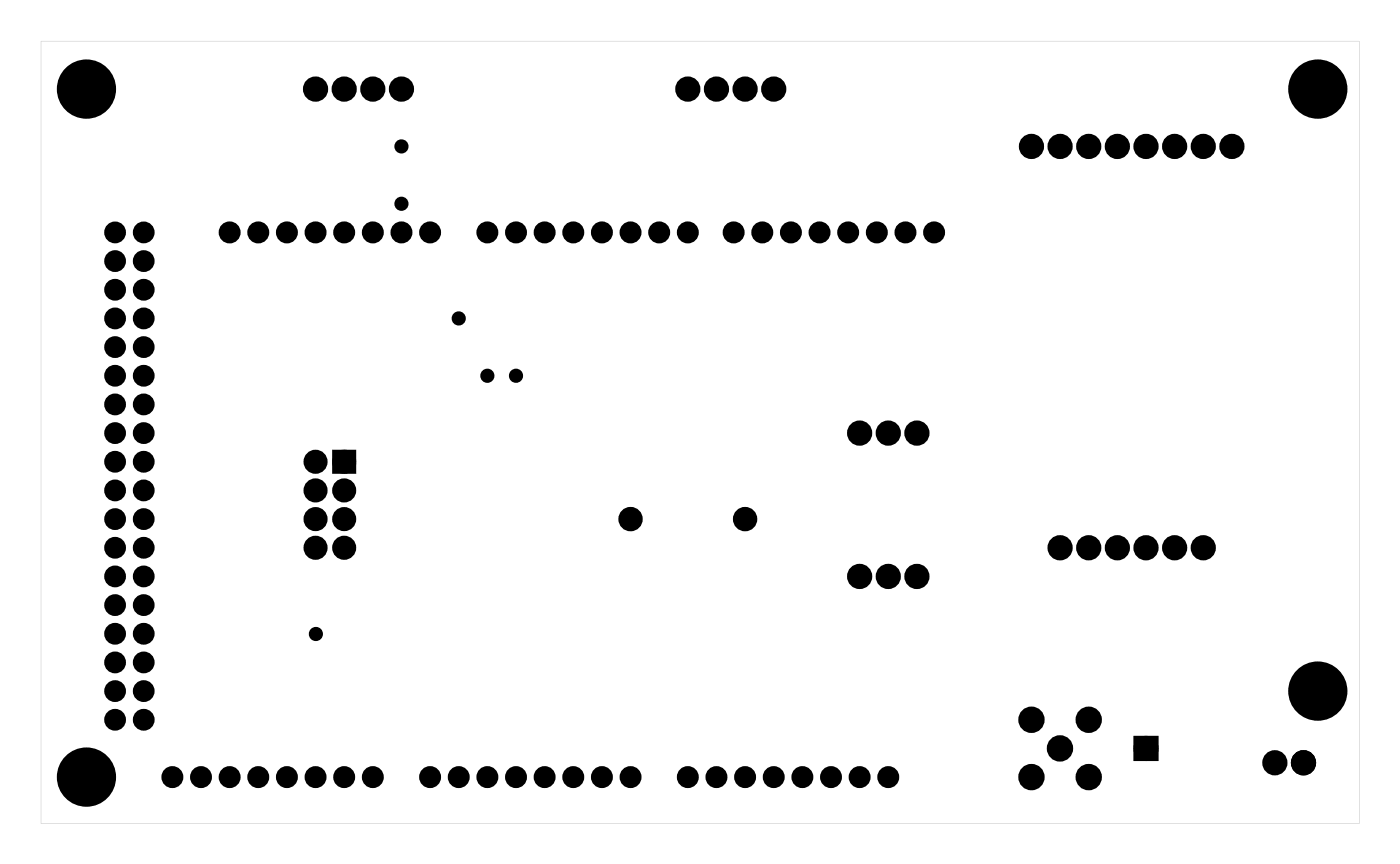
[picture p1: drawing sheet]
<svg xmlns="http://www.w3.org/2000/svg" width="124mm" height="77mm" viewBox="0 0 124 77" stroke-linecap="round" stroke-linejoin="round" font-family="sans-serif">
<g fill="#000">
<path d="M29.8 40.2h1.5v1.4h-1.5zM100.9 65.6h1.5v1.5h-1.5z"/>
<path d="M3.6 3.6v69.4h117v-69.4zM3.6 3.6h117v69.4h-117z"/>
</g>
<g fill="#000">
<circle cx="7.7" cy="7.9" r="2.5"/>
<circle cx="28" cy="7.9" r=".74"/>
<circle cx="30.5" cy="7.9" r=".74"/>
<circle cx="33.1" cy="7.9" r=".74"/>
<circle cx="35.6" cy="7.9" r=".74"/>
<circle cx="35.6" cy="13" r=".35"/>
<circle cx="35.6" cy="18.1" r=".35"/>
<circle cx="61" cy="7.9" r=".74"/>
<circle cx="63.5" cy="7.9" r=".74"/>
<circle cx="66.1" cy="7.9" r=".74"/>
<circle cx="68.6" cy="7.9" r=".74"/>
<circle cx="91.5" cy="13" r=".74"/>
<circle cx="94" cy="13" r=".74"/>
<circle cx="96.6" cy="13" r=".74"/>
<circle cx="99.1" cy="13" r=".74"/>
<circle cx="101.6" cy="13" r=".74"/>
<circle cx="104.2" cy="13" r=".74"/>
<circle cx="106.7" cy="13" r=".74"/>
<circle cx="109.3" cy="13" r=".74"/>
<circle cx="116.9" cy="7.9" r="2.5"/>
<circle cx="10.2" cy="25.7" r=".66"/>
<circle cx="10.2" cy="28.2" r=".66"/>
<circle cx="10.2" cy="23.1" r=".66"/>
<circle cx="10.2" cy="20.6" r=".66"/>
<circle cx="10.2" cy="35.8" r=".66"/>
<circle cx="10.2" cy="33.3" r=".66"/>
<circle cx="10.2" cy="30.8" r=".66"/>
<circle cx="10.2" cy="38.4" r=".66"/>
<circle cx="12.7" cy="25.7" r=".66"/>
<circle cx="12.7" cy="28.2" r=".66"/>
<circle cx="12.7" cy="23.1" r=".66"/>
<circle cx="12.7" cy="20.6" r=".66"/>
<circle cx="12.7" cy="35.8" r=".66"/>
<circle cx="12.7" cy="33.3" r=".66"/>
<circle cx="12.7" cy="30.8" r=".66"/>
<circle cx="12.7" cy="38.4" r=".66"/>
<circle cx="20.4" cy="20.6" r=".66"/>
<circle cx="22.9" cy="20.6" r=".66"/>
<circle cx="25.4" cy="20.6" r=".66"/>
<circle cx="28" cy="20.6" r=".66"/>
<circle cx="30.5" cy="20.6" r=".66"/>
<circle cx="33.1" cy="20.6" r=".66"/>
<circle cx="35.6" cy="20.6" r=".66"/>
<circle cx="38.1" cy="20.6" r=".66"/>
<circle cx="40.7" cy="28.2" r=".35"/>
<circle cx="43.2" cy="33.3" r=".35"/>
<circle cx="43.2" cy="20.6" r=".66"/>
<circle cx="45.8" cy="33.3" r=".35"/>
<circle cx="45.8" cy="20.6" r=".66"/>
<circle cx="48.3" cy="20.6" r=".66"/>
<circle cx="50.8" cy="20.6" r=".66"/>
<circle cx="53.4" cy="20.6" r=".66"/>
<circle cx="55.9" cy="20.6" r=".66"/>
<circle cx="58.5" cy="20.6" r=".66"/>
<circle cx="61" cy="20.6" r=".66"/>
<circle cx="65.1" cy="20.6" r=".66"/>
<circle cx="67.6" cy="20.6" r=".66"/>
<circle cx="70.2" cy="20.6" r=".66"/>
<circle cx="72.7" cy="20.6" r=".66"/>
<circle cx="75.2" cy="20.6" r=".66"/>
<circle cx="76.2" cy="38.4" r=".74"/>
<circle cx="77.8" cy="20.6" r=".66"/>
<circle cx="78.8" cy="38.4" r=".74"/>
<circle cx="80.3" cy="20.6" r=".66"/>
<circle cx="81.3" cy="38.4" r=".74"/>
<circle cx="82.9" cy="20.6" r=".66"/>
<circle cx="10.2" cy="40.9" r=".66"/>
<circle cx="10.2" cy="46" r=".66"/>
<circle cx="10.2" cy="43.5" r=".66"/>
<circle cx="10.2" cy="48.5" r=".66"/>
<circle cx="10.2" cy="56.2" r=".66"/>
<circle cx="10.2" cy="53.6" r=".66"/>
<circle cx="10.2" cy="58.7" r=".66"/>
<circle cx="10.2" cy="51.1" r=".66"/>
<circle cx="12.7" cy="40.9" r=".66"/>
<circle cx="12.7" cy="46" r=".66"/>
<circle cx="12.7" cy="43.5" r=".66"/>
<circle cx="12.7" cy="48.5" r=".66"/>
<circle cx="12.7" cy="58.7" r=".66"/>
<circle cx="12.7" cy="56.2" r=".66"/>
<circle cx="12.7" cy="53.6" r=".66"/>
<circle cx="12.7" cy="51.1" r=".66"/>
<circle cx="28" cy="48.5" r=".72"/>
<circle cx="28" cy="40.9" r=".72"/>
<circle cx="28" cy="43.5" r=".72"/>
<circle cx="28" cy="46" r=".72"/>
<circle cx="28" cy="56.2" r=".35"/>
<circle cx="30.5" cy="48.5" r=".72"/>
<circle cx="30.5" cy="40.9" r=".72"/>
<circle cx="30.5" cy="46" r=".72"/>
<circle cx="30.5" cy="43.5" r=".72"/>
<circle cx="55.9" cy="46" r=".7"/>
<circle cx="66.1" cy="46" r=".7"/>
<circle cx="76.2" cy="51.1" r=".74"/>
<circle cx="78.8" cy="51.1" r=".74"/>
<circle cx="81.3" cy="51.1" r=".74"/>
<circle cx="94" cy="48.5" r=".74"/>
<circle cx="96.6" cy="48.5" r=".74"/>
<circle cx="99.1" cy="48.5" r=".74"/>
<circle cx="101.6" cy="48.5" r=".74"/>
<circle cx="104.2" cy="48.5" r=".74"/>
<circle cx="106.7" cy="48.5" r=".74"/>
<circle cx="7.7" cy="68.9" r="2.5"/>
<circle cx="10.2" cy="63.8" r=".66"/>
<circle cx="10.2" cy="61.2" r=".66"/>
<circle cx="12.7" cy="63.8" r=".66"/>
<circle cx="12.7" cy="61.2" r=".66"/>
<circle cx="15.3" cy="68.9" r=".66"/>
<circle cx="17.8" cy="68.9" r=".66"/>
<circle cx="20.4" cy="68.9" r=".66"/>
<circle cx="22.9" cy="68.9" r=".66"/>
<circle cx="25.4" cy="68.9" r=".66"/>
<circle cx="28" cy="68.9" r=".66"/>
<circle cx="30.5" cy="68.9" r=".66"/>
<circle cx="33.1" cy="68.9" r=".66"/>
<circle cx="38.1" cy="68.9" r=".66"/>
<circle cx="40.7" cy="68.9" r=".66"/>
<circle cx="43.2" cy="68.9" r=".66"/>
<circle cx="45.8" cy="68.9" r=".66"/>
<circle cx="48.3" cy="68.9" r=".66"/>
<circle cx="50.8" cy="68.9" r=".66"/>
<circle cx="53.4" cy="68.9" r=".66"/>
<circle cx="55.9" cy="68.9" r=".66"/>
<circle cx="61" cy="68.9" r=".66"/>
<circle cx="63.5" cy="68.9" r=".66"/>
<circle cx="66.1" cy="68.9" r=".66"/>
<circle cx="68.6" cy="68.9" r=".66"/>
<circle cx="71.2" cy="68.9" r=".66"/>
<circle cx="73.7" cy="68.9" r=".66"/>
<circle cx="76.2" cy="68.9" r=".66"/>
<circle cx="78.8" cy="68.9" r=".66"/>
<circle cx="91.5" cy="68.9" r=".79"/>
<circle cx="91.5" cy="63.8" r=".79"/>
<circle cx="94" cy="66.3" r=".79"/>
<circle cx="96.6" cy="68.9" r=".79"/>
<circle cx="96.6" cy="63.8" r=".79"/>
<circle cx="101.6" cy="66.3" r=".74"/>
<circle cx="113.1" cy="67.6" r=".74"/>
<circle cx="115.6" cy="67.6" r=".74"/>
<circle cx="116.9" cy="61.2" r="2.5"/>
</g>
<g fill="none" stroke="#000" stroke-width=".76" stroke-linecap="butt">
<path d="M100.9 65.6h1.5v1.5h-1.5z"/>
<circle cx="28" cy="7.9" r=".74"/>
<circle cx="30.5" cy="7.9" r=".74"/>
<circle cx="33.1" cy="7.9" r=".74"/>
<circle cx="35.6" cy="7.9" r=".74"/>
<circle cx="61" cy="7.9" r=".74"/>
<circle cx="63.5" cy="7.9" r=".74"/>
<circle cx="66.1" cy="7.9" r=".74"/>
<circle cx="68.6" cy="7.9" r=".74"/>
<circle cx="91.5" cy="13" r=".74"/>
<circle cx="94" cy="13" r=".74"/>
<circle cx="96.6" cy="13" r=".74"/>
<circle cx="99.1" cy="13" r=".74"/>
<circle cx="101.6" cy="13" r=".74"/>
<circle cx="104.2" cy="13" r=".74"/>
<circle cx="106.7" cy="13" r=".74"/>
<circle cx="109.3" cy="13" r=".74"/>
<circle cx="76.2" cy="38.4" r=".74"/>
<circle cx="78.8" cy="38.4" r=".74"/>
<circle cx="81.3" cy="38.4" r=".74"/>
<circle cx="55.9" cy="46" r=".7"/>
<circle cx="66.1" cy="46" r=".7"/>
<circle cx="76.2" cy="51.1" r=".74"/>
<circle cx="78.8" cy="51.1" r=".74"/>
<circle cx="81.3" cy="51.1" r=".74"/>
<circle cx="94" cy="48.5" r=".74"/>
<circle cx="96.6" cy="48.5" r=".74"/>
<circle cx="99.1" cy="48.5" r=".74"/>
<circle cx="101.6" cy="48.5" r=".74"/>
<circle cx="104.2" cy="48.5" r=".74"/>
<circle cx="106.7" cy="48.5" r=".74"/>
<circle cx="91.5" cy="63.8" r=".79"/>
<circle cx="91.5" cy="68.9" r=".79"/>
<circle cx="94" cy="66.3" r=".79"/>
<circle cx="96.6" cy="63.8" r=".79"/>
<circle cx="96.6" cy="68.9" r=".79"/>
<circle cx="101.6" cy="66.3" r=".74"/>
<circle cx="113.1" cy="67.6" r=".74"/>
<circle cx="115.6" cy="67.6" r=".74"/>
</g>
<g fill="none" stroke="#000" stroke-width=".62" stroke-linecap="butt">
<circle cx="10.2" cy="28.2" r=".66"/>
<circle cx="10.2" cy="25.7" r=".66"/>
<circle cx="10.2" cy="20.6" r=".66"/>
<circle cx="10.2" cy="23.1" r=".66"/>
<circle cx="10.2" cy="30.8" r=".66"/>
<circle cx="10.2" cy="33.3" r=".66"/>
<circle cx="10.2" cy="35.8" r=".66"/>
<circle cx="10.2" cy="38.4" r=".66"/>
<circle cx="12.7" cy="25.7" r=".66"/>
<circle cx="12.7" cy="28.2" r=".66"/>
<circle cx="12.7" cy="20.6" r=".66"/>
<circle cx="12.7" cy="23.1" r=".66"/>
<circle cx="12.7" cy="33.3" r=".66"/>
<circle cx="12.7" cy="30.8" r=".66"/>
<circle cx="12.7" cy="35.8" r=".66"/>
<circle cx="12.7" cy="38.4" r=".66"/>
<circle cx="20.4" cy="20.6" r=".66"/>
<circle cx="22.9" cy="20.6" r=".66"/>
<circle cx="25.4" cy="20.6" r=".66"/>
<circle cx="28" cy="20.6" r=".66"/>
<circle cx="30.5" cy="20.6" r=".66"/>
<circle cx="33.1" cy="20.6" r=".66"/>
<circle cx="35.6" cy="20.6" r=".66"/>
<circle cx="38.1" cy="20.6" r=".66"/>
<circle cx="43.2" cy="20.6" r=".66"/>
<circle cx="45.8" cy="20.6" r=".66"/>
<circle cx="48.3" cy="20.6" r=".66"/>
<circle cx="50.8" cy="20.6" r=".66"/>
<circle cx="53.4" cy="20.6" r=".66"/>
<circle cx="55.9" cy="20.6" r=".66"/>
<circle cx="58.5" cy="20.6" r=".66"/>
<circle cx="61" cy="20.6" r=".66"/>
<circle cx="65.1" cy="20.6" r=".66"/>
<circle cx="67.6" cy="20.6" r=".66"/>
<circle cx="70.2" cy="20.6" r=".66"/>
<circle cx="72.7" cy="20.6" r=".66"/>
<circle cx="75.2" cy="20.6" r=".66"/>
<circle cx="77.8" cy="20.6" r=".66"/>
<circle cx="80.3" cy="20.6" r=".66"/>
<circle cx="82.9" cy="20.6" r=".66"/>
<circle cx="10.2" cy="56.2" r=".66"/>
<circle cx="10.2" cy="46" r=".66"/>
<circle cx="10.2" cy="43.5" r=".66"/>
<circle cx="10.2" cy="48.5" r=".66"/>
<circle cx="10.2" cy="40.9" r=".66"/>
<circle cx="10.2" cy="53.6" r=".66"/>
<circle cx="10.2" cy="58.7" r=".66"/>
<circle cx="10.2" cy="51.1" r=".66"/>
<circle cx="12.7" cy="43.5" r=".66"/>
<circle cx="12.7" cy="46" r=".66"/>
<circle cx="12.7" cy="56.2" r=".66"/>
<circle cx="12.7" cy="40.9" r=".66"/>
<circle cx="12.7" cy="53.6" r=".66"/>
<circle cx="12.7" cy="48.5" r=".66"/>
<circle cx="12.7" cy="51.1" r=".66"/>
<circle cx="12.7" cy="58.7" r=".66"/>
<circle cx="10.2" cy="63.8" r=".66"/>
<circle cx="10.2" cy="61.2" r=".66"/>
<circle cx="12.7" cy="63.8" r=".66"/>
<circle cx="12.7" cy="61.2" r=".66"/>
<circle cx="15.3" cy="68.9" r=".66"/>
<circle cx="17.8" cy="68.9" r=".66"/>
<circle cx="20.4" cy="68.9" r=".66"/>
<circle cx="22.9" cy="68.9" r=".66"/>
<circle cx="25.4" cy="68.9" r=".66"/>
<circle cx="28" cy="68.9" r=".66"/>
<circle cx="30.5" cy="68.9" r=".66"/>
<circle cx="33.1" cy="68.9" r=".66"/>
<circle cx="38.1" cy="68.9" r=".66"/>
<circle cx="40.7" cy="68.9" r=".66"/>
<circle cx="43.2" cy="68.9" r=".66"/>
<circle cx="45.8" cy="68.9" r=".66"/>
<circle cx="48.3" cy="68.9" r=".66"/>
<circle cx="50.8" cy="68.9" r=".66"/>
<circle cx="53.4" cy="68.9" r=".66"/>
<circle cx="55.9" cy="68.9" r=".66"/>
<circle cx="61" cy="68.9" r=".66"/>
<circle cx="63.5" cy="68.9" r=".66"/>
<circle cx="66.1" cy="68.9" r=".66"/>
<circle cx="68.6" cy="68.9" r=".66"/>
<circle cx="71.2" cy="68.9" r=".66"/>
<circle cx="73.7" cy="68.9" r=".66"/>
<circle cx="76.2" cy="68.9" r=".66"/>
<circle cx="78.8" cy="68.9" r=".66"/>
</g>
<g fill="none" stroke="#000" stroke-width=".69" stroke-linecap="butt">
<path d="M29.8 40.2h1.5v1.4h-1.5z"/>
<circle cx="28" cy="46" r=".72"/>
<circle cx="28" cy="43.5" r=".72"/>
<circle cx="28" cy="48.5" r=".72"/>
<circle cx="28" cy="40.9" r=".72"/>
<circle cx="30.5" cy="46" r=".72"/>
<circle cx="30.5" cy="43.5" r=".72"/>
<circle cx="30.5" cy="48.5" r=".72"/>
<circle cx="30.5" cy="40.9" r=".72"/>
</g>
<g fill="none" stroke="#000" stroke-width=".55">
<circle cx="35.6" cy="13" r=".35"/>
<circle cx="35.6" cy="18.1" r=".35"/>
<circle cx="40.7" cy="28.2" r=".35"/>
<circle cx="43.2" cy="33.3" r=".35"/>
<circle cx="45.8" cy="33.3" r=".35"/>
<circle cx="28" cy="56.2" r=".35"/>
</g>
<g fill="none" stroke="#000" stroke-width=".25">
<circle cx="7.7" cy="7.9" r="2.5"/>
<circle cx="116.9" cy="7.9" r="2.5"/>
<circle cx="7.7" cy="68.9" r="2.5"/>
<circle cx="116.9" cy="61.2" r="2.5"/>
</g>
</svg>
